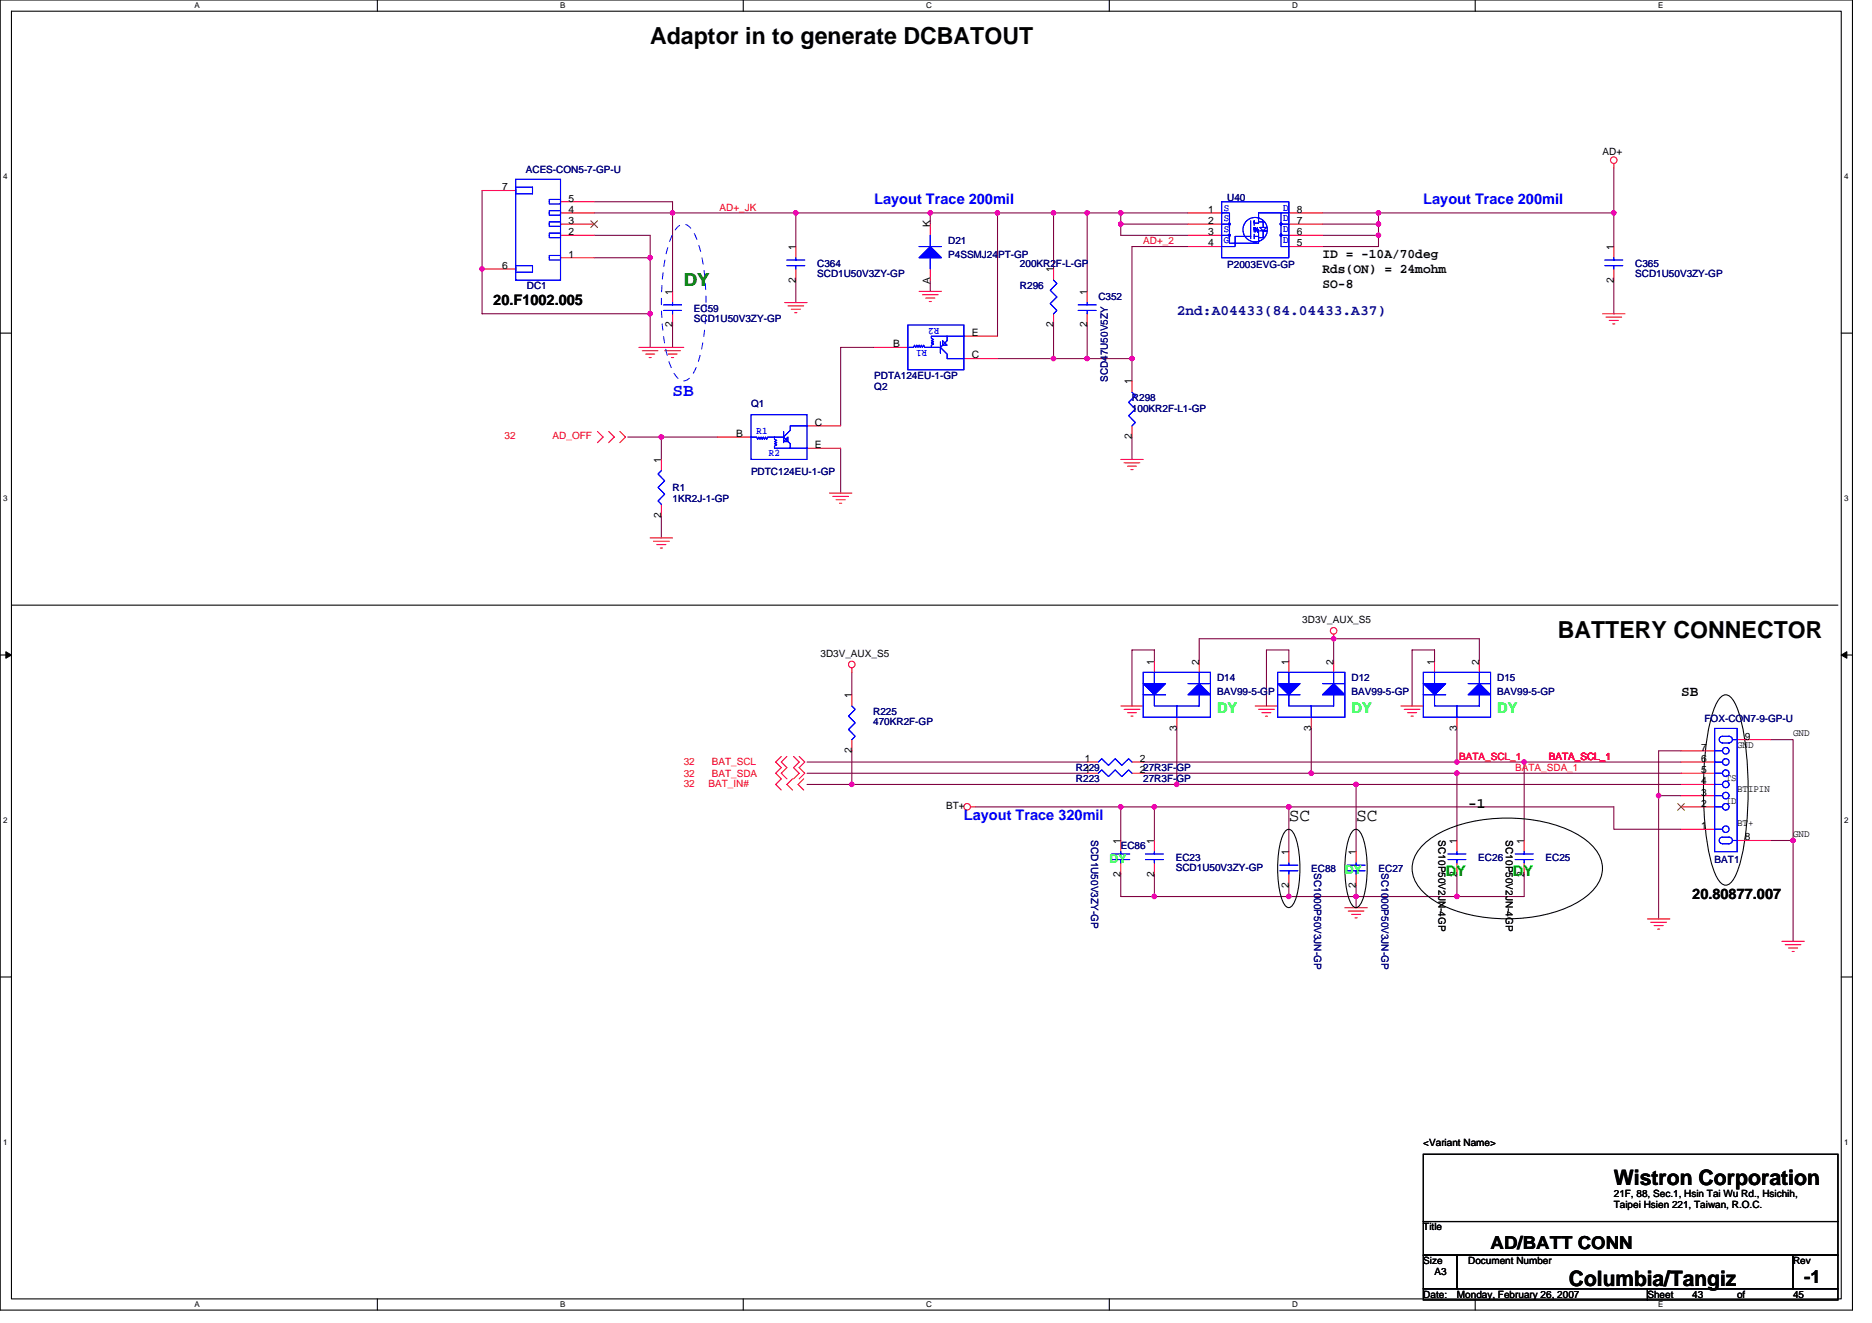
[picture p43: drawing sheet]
<svg xmlns="http://www.w3.org/2000/svg" width="297mm" height="210mm" viewBox="0 0 297 210" stroke-linecap="round" stroke-linejoin="round" font-family="sans-serif">
<defs><g id="words">
<g font-size="3.7">
<text x="103.2" y="7">Adaptor in to generate DCBATOUT</text>
<text x="247.2" y="101.3">BATTERY CONNECTOR</text>
</g>
<g font-size="3.4">
<text x="256.1" y="188">Wistron Corporation</text>
<text x="249" y="204">Columbia/Tangiz</text>
</g>
<text font-size="2.8" fill="#008000" x="108.5" y="45.3">DY</text>
<text font-size="2.8" fill="#00f" x="106.7" y="62.8">SB</text>
<g font-size="2.8">
<text x="204.5" y="130.3">SC</text>
<text x="215.2" y="130.3">SC</text>
<text x="236.5" y="198.2">AD/BATT CONN</text>
<text x="286.3" y="203.6">-1</text>
</g>
<g font-size="2.3" fill="#00f">
<text x="138.7" y="32.4">Layout Trace 200mil</text>
<text x="225.8" y="32.4">Layout Trace 200mil</text>
<text x="152.9" y="130.2">Layout Trace 320mil</text>
</g>
<g font-size="2.3">
<text x="78.3" y="48.4">20.F1002.005</text>
<text x="266.7" y="110.4">SB</text>
<text x="233" y="128.2">-1</text>
<text x="268.5" y="142.6">20.80877.007</text>
</g>
<text font-size="2.3" fill="#0000a0" x="186.7" y="49.9">2nd:A04433(84.04433.A37)</text>
<g font-size="2.3" fill="#00ff40">
<text x="193.1" y="113.1">DY</text>
<text x="214.5" y="113.1">DY</text>
<text x="237.6" y="113.1">DY</text>
</g>
<g font-size="2.3" fill="#0f0">
<text x="229.4" y="139">DY</text>
<text x="240.1" y="139">DY</text>
</g>
<g font-size="2.1">
<text x="209.8" y="40.9">ID = -10A/70deg</text>
<text x="209.8" y="43.3">Rds(ON) = 24mohm</text>
<text x="209.8" y="45.7">SO-8</text>
</g>
<g font-size="1.9" fill="#00ff40">
<text x="176.1" y="136.9">DY</text>
<text x="213.4" y="138.7">DY</text>
</g>
<g font-size="1.6" fill="#000080">
<text x="83.4" y="27.4">ACES-CON5-7-GP-U</text>
<text x="194.7" y="31.8">U40</text>
<text x="150.4" y="38.8">D21</text>
<text x="150.4" y="40.9">P4SSMJ24PT-GP</text>
<text x="83.6" y="45.9">DC1</text>
<text x="129.7" y="42.3">C364</text>
<text x="129.7" y="43.9">SCD1U50V3ZY-GP</text>
<text x="161.8" y="45.9">R296</text>
<text x="161.8" y="42.3">200KR2F-L-GP</text>
<text x="174.3" y="47.6">C352</text>
<text x="194.7" y="42.5">P2003EVG-GP</text>
<text x="259.5" y="42.3">C365</text>
<text x="259.5" y="43.9">SCD1U50V3ZY-GP</text>
<text x="110.1" y="49.4">EC59</text>
<text x="110.1" y="51">SCD1U50V3ZY-GP</text>
<text x="119.2" y="64.5">Q1</text>
<text x="138.7" y="61.9">Q2</text>
<text x="138.7" y="60.1">PDTA124EU-1-GP</text>
<text x="175.8" y="60.6" transform="rotate(-90 175.8 60.6)">SCD47U50V5ZY</text>
<text x="179.6" y="63.6">R298</text>
<text x="179.6" y="65.4">100KR2F-L1-GP</text>
<text x="106.7" y="77.9">R1</text>
<text x="119.2" y="75.4">PDTC124EU-1-GP</text>
<text x="106.7" y="79.7">1KR2J-1-GP</text>
<text x="138.6" y="113.4">R225</text>
<text x="193.1" y="108.1">D14</text>
<text x="193.1" y="110.2">BAV99-5-GP</text>
<text x="214.5" y="108.1">D12</text>
<text x="214.5" y="110.2">BAV99-5-GP</text>
<text x="237.6" y="108.1">D15</text>
<text x="237.6" y="110.2">BAV99-5-GP</text>
<text x="138.6" y="115">470KR2F-GP</text>
<text x="270.5" y="114.5">FOX-CON7-9-GP-U</text>
<text x="170.7" y="122.3">R229</text>
<text x="170.7" y="124.1">R223</text>
<text x="181.4" y="124.1">27R3F-GP</text>
<text x="173.2" y="133.3" transform="rotate(90 173.2 133.3)">SCD1U50V3ZY-GP</text>
<text x="177.8" y="134.8">EC86</text>
<text x="186.6" y="136.5">EC23</text>
<text x="234.6" y="136.5">EC26</text>
<text x="245.2" y="136.5">EC25</text>
<text x="272.1" y="136.9">BAT1</text>
<text x="186.6" y="138.2">SCD1U50V3ZY-GP</text>
<text x="208.1" y="138.3">EC88</text>
<text x="208.5" y="138.5" transform="rotate(90 208.5 138.5)">SC1000P50V3JN-GP</text>
<text x="218.7" y="138.3">EC27</text>
<text x="219.2" y="138.5" transform="rotate(90 219.2 138.5)">SC1000P50V3JN-GP</text>
</g>
<g font-size="1.6">
<text x="254.3" y="24.5">AD+</text>
<text x="79.7" y="30.2">7</text>
<text x="90.2" y="35.5">3</text>
<text x="90.2" y="33.8">4</text>
<text x="90.2" y="32">5</text>
<text x="191.7" y="33.8">1</text>
<text x="191.7" y="35.5">2</text>
<text x="205.8" y="35.5">7</text>
<text x="205.8" y="33.8">8</text>
<text x="90.2" y="40.9">1</text>
<text x="90.2" y="37.3">2</text>
<text x="126.3" y="39.6" transform="rotate(-90 126.3 39.6)">1</text>
<text x="147.6" y="36.1" transform="rotate(-90 147.6 36.1)">K</text>
<text x="191.7" y="37.3">3</text>
<text x="191.7" y="39.1">4</text>
<text x="205.8" y="39.1">5</text>
<text x="205.8" y="37.3">6</text>
<text x="256" y="39.6" transform="rotate(-90 256 39.6)">1</text>
<text x="79.7" y="42.7">6</text>
<text x="106.7" y="46.8" transform="rotate(-90 106.7 46.8)">1</text>
<text x="126.3" y="44.8" transform="rotate(-90 126.3 44.8)">2</text>
<text x="147.6" y="45" transform="rotate(-90 147.6 45)">A</text>
<text x="167.1" y="43.2" transform="rotate(-90 167.1 43.2)">1</text>
<text x="172.5" y="46.8" transform="rotate(-90 172.5 46.8)">1</text>
<text x="256" y="44.8" transform="rotate(-90 256 44.8)">2</text>
<text x="106.7" y="51.9" transform="rotate(-90 106.7 51.9)">2</text>
<text x="154.2" y="53.3">E</text>
<text x="167.1" y="51.9" transform="rotate(-90 167.1 51.9)">2</text>
<text x="172.5" y="51.9" transform="rotate(-90 172.5 51.9)">2</text>
<text x="141.7" y="55.1">B</text>
<text x="154.2" y="56.9">C</text>
<text x="179.6" y="61" transform="rotate(-90 179.6 61)">1</text>
<text x="116.8" y="69.3">B</text>
<text x="129.3" y="71.1">E</text>
<text x="129.3" y="67.5">C</text>
<text x="179.6" y="69.7" transform="rotate(-90 179.6 69.7)">2</text>
<text x="104.9" y="73.4" transform="rotate(-90 104.9 73.4)">1</text>
<text x="104.9" y="82.2" transform="rotate(-90 104.9 82.2)">2</text>
<text x="206.6" y="98.8">3D3V_AUX_S5</text>
<text x="130.2" y="104.2">3D3V_AUX_S5</text>
<text x="183.2" y="105.4" transform="rotate(-90 183.2 105.4)">1</text>
<text x="190.3" y="105.4" transform="rotate(-90 190.3 105.4)">2</text>
<text x="204.5" y="105.4" transform="rotate(-90 204.5 105.4)">1</text>
<text x="211.6" y="105.4" transform="rotate(-90 211.6 105.4)">2</text>
<text x="227.6" y="105.4" transform="rotate(-90 227.6 105.4)">1</text>
<text x="234.7" y="105.4" transform="rotate(-90 234.7 105.4)">2</text>
<text x="135.1" y="110.8" transform="rotate(-90 135.1 110.8)">1</text>
<text x="135.1" y="119.5" transform="rotate(-90 135.1 119.5)">2</text>
<text x="186.7" y="116" transform="rotate(-90 186.7 116)">3</text>
<text x="208" y="116" transform="rotate(-90 208 116)">3</text>
<text x="231.2" y="116" transform="rotate(-90 231.2 116)">3</text>
<text x="269.9" y="119.1">7</text>
<text x="275.6" y="118.6">GND</text>
<text x="276.9" y="117.3">9</text>
<text x="284.5" y="116.8">GND</text>
<text x="172.1" y="120.9">1</text>
<text x="172.1" y="122.7">1</text>
<text x="180.9" y="120.9">2</text>
<text x="180.9" y="122.7">227R3F-GP</text>
<text x="269.9" y="124.4">4</text>
<text x="269.9" y="122.7">5</text>
<text x="269.9" y="120.9">6</text>
<text x="273.9" y="123.9">TS</text>
<text x="275.6" y="125.7">BTIPIN</text>
<text x="150.1" y="128.4">BT+</text>
<text x="269.9" y="131.6">1</text>
<text x="269.9" y="128">2</text>
<text x="269.9" y="126.2">3</text>
<text x="273.9" y="127.5">ID</text>
<text x="275.6" y="131">BT+</text>
<text x="177.8" y="133.9" transform="rotate(-90 177.8 133.9)">1</text>
<text x="183.2" y="133.9" transform="rotate(-90 183.2 133.9)">1</text>
<text x="204.5" y="135.7" transform="rotate(-90 204.5 135.7)">1</text>
<text x="215.2" y="135.7" transform="rotate(-90 215.2 135.7)">1</text>
<text x="228.3" y="133.3" transform="rotate(90 228.3 133.3)">SC10P50V2JN-4GP</text>
<text x="231.2" y="133.9" transform="rotate(-90 231.2 133.9)">1</text>
<text x="238.9" y="133.3" transform="rotate(90 238.9 133.3)">SC10P50V2JN-4GP</text>
<text x="241.8" y="133.9" transform="rotate(-90 241.8 133.9)">1</text>
<text x="276.9" y="133.3">8</text>
<text x="284.5" y="132.8">GND</text>
<text x="177.8" y="139.1" transform="rotate(-90 177.8 139.1)">2</text>
<text x="183.2" y="139.1" transform="rotate(-90 183.2 139.1)">2</text>
<text x="204.5" y="140.8" transform="rotate(-90 204.5 140.8)">2</text>
<text x="215.2" y="140.8" transform="rotate(-90 215.2 140.8)">2</text>
<text x="231.2" y="139.1" transform="rotate(-90 231.2 139.1)">2</text>
<text x="241.8" y="139.1" transform="rotate(-90 241.8 139.1)">2</text>
<text x="225.8" y="181.9">&lt;Variant Name&gt;</text>
<text x="256.1" y="189.9">21F, 88, Sec.1, Hsin Tai Wu Rd., Hsichih,</text>
<text x="256.1" y="191.7">Taipei Hsien 221, Taiwan, R.O.C.</text>
<text x="225.8" y="195.2">Title</text>
<text x="225.8" y="200.6">Size</text>
<text x="227.6" y="202.3">A3</text>
<text x="233" y="200.6">Document Number</text>
<text x="284.5" y="200.6">Rev</text>
<text x="225.8" y="205.9">Date:</text>
<text x="231.2" y="205.9">Monday, February 26, 2007</text>
<text x="261.4" y="205.9">Sheet</text>
<text x="268.5" y="205.9">43</text>
<text x="275.6" y="205.9">of</text>
<text x="284.5" y="205.9">45</text>
</g>
<g font-size="1.6" fill="#f00">
<text x="114.2" y="33.4">AD+_JK</text>
<text x="181.4" y="38.8">AD+_2</text>
<text x="80" y="69.7">32</text>
<text x="87.7" y="69.7">AD_OFF</text>
<text x="108.5" y="123.2">32</text>
<text x="108.5" y="121.4">32</text>
<text x="108.5" y="124.8">32</text>
<text x="112.4" y="124.8">BAT_IN#</text>
<text x="112.9" y="123.2">BAT_SDA</text>
<text x="112.9" y="121.4">BAT_SCL</text>
<text x="231.5" y="120.5">BATA_SCL_1</text>
<text x="240.4" y="122.3">BATA_SDA_1</text>
<text x="245.8" y="120.5">BATA_SCL_1</text>
</g>
<g font-size="1.6" fill="#00f">
<text x="194.2" y="33.4">S</text>
<text x="194.2" y="35">S</text>
<text x="203.6" y="35">D</text>
<text x="203.6" y="33.4">D</text>
<text x="194.2" y="36.8">S</text>
<text x="194.2" y="38.6">G</text>
<text x="203.6" y="38.6">D</text>
<text x="203.6" y="36.8">D</text>
<text x="149" y="52" transform="rotate(180 149 52)">R2</text>
<text x="147.1" y="55.6" transform="rotate(180 147.1 55.6)">R1</text>
<text x="120.1" y="68.8">R1</text>
<text x="122" y="72.4">R2</text>
</g>
<g font-size="1.3">
<text x="30.8" y="1.3">A</text>
<text x="88.9" y="1.3">B</text>
<text x="147" y="1.3">C</text>
<text x="205" y="1.3">D</text>
<text x="263.1" y="1.3">E</text>
<text x=".5" y="28.4">4</text>
<text x="292.6" y="28.4">4</text>
<text x=".5" y="79.5">3</text>
<text x="292.6" y="79.5">3</text>
<text x=".5" y="130.6">2</text>
<text x="292.6" y="130.6">2</text>
<text x=".5" y="181.7">1</text>
<text x="292.6" y="181.7">1</text>
<text x="30.8" y="207.4">A</text>
<text x="88.9" y="207.4">B</text>
<text x="147" y="207.4">C</text>
<text x="205" y="207.4">D</text>
<text x="263.1" y="207.4">E</text>
</g>
</g></defs>
<path d="M0 0h293.9v207.9h-293.9zM1.8 1.8h290.4v204.3h-290.4z" fill="none" stroke="#000" stroke-width=".17"/>
<g fill="#fff">
<path d="M30.8 .2h.9v1.4h-.9z"/>
<path d="M30.8 206.3h.9v1.4h-.9z"/>
</g>
<path d="M59.9 0v1.8M59.9 206.1v1.8" fill="none" stroke="#000" stroke-width=".17"/>
<g fill="#fff">
<path d="M88.9 .2h.8v1.4h-.8z"/>
<path d="M88.9 206.3h.8v1.4h-.8z"/>
</g>
<path d="M117.9 0v1.8M117.9 206.1v1.8" fill="none" stroke="#000" stroke-width=".17"/>
<g fill="#fff">
<path d="M147 .2h.9v1.4h-.9z"/>
<path d="M147 206.3h.9v1.4h-.9z"/>
</g>
<path d="M176 0v1.8M176 206.1v1.8" fill="none" stroke="#000" stroke-width=".17"/>
<g fill="#fff">
<path d="M205 .2h.9v1.4h-.9z"/>
<path d="M205 206.3h.9v1.4h-.9z"/>
</g>
<path d="M234.1 0v1.8M234.1 206.1v1.8" fill="none" stroke="#000" stroke-width=".17"/>
<g fill="#fff">
<path d="M263.1 .2h.8v1.4h-.8z"/>
<path d="M263.1 206.3h.8v1.4h-.8z"/>
<path d="M.5 27.3h.7v1.4h-.7z"/>
<path d="M292.6 27.3h.7v1.4h-.7z"/>
<path d="M.5 78.4h.7v1.4h-.7z"/>
<path d="M292.6 78.4h.7v1.4h-.7z"/>
</g>
<path d="M0 52.9h1.8M292.2 52.9h1.7" fill="none" stroke="#000" stroke-width=".17"/>
<g fill="#fff">
<path d="M.5 129.5h.7v1.4h-.7z"/>
<path d="M292.6 129.5h.7v1.4h-.7z"/>
</g>
<path d="M0 103.9h1.8M292.2 103.9h1.7" fill="none" stroke="#000" stroke-width=".17"/>
<path d="M.9 103.4l.9 .5-.9 .5zM292.2 103.9l.8-.5v1z" fill="#000" stroke="#000" stroke-width=".16"/>
<g fill="#fff">
<path d="M.5 180.5h.7v1.4h-.7z"/>
<path d="M292.6 180.5h.7v1.4h-.7z"/>
</g>
<g fill="none" stroke="#000" stroke-width=".17">
<path d="M1.8 96h289.8M273 110.7a1.06 1.06 0 0 1 1.7 0 13.1 13.1 0 0 1 2.1 6 55.3 55.3 0 0 1-.6 19.9 8.4 8.4 0 0 1-1.5 3.4 1.06 1.06 0 0 1-1.7 0 13.1 13.1 0 0 1-2.1-6 55.9 55.9 0 0 1 .6-20 8.3 8.3 0 0 1 1.5-3.3zM203.9 132l.3-.3 .3-.1a1.76 1.76 0 0 1 1.1 1.4 17.3 17.3 0 0 1-.2 10.1l-.6 .8-.3 .1a1.76 1.76 0 0 1-1.1-1.5 17.6 17.6 0 0 1 .2-10.1zM214.5 132l.3-.3 .4-.1a1.76 1.76 0 0 1 1.1 1.4 17.3 17.3 0 0 1-.3 10.1l-.5 .8-.3 .1a1.76 1.76 0 0 1-1.2-1.5 17.6 17.6 0 0 1 .3-10.1zM225.6 134.3a16.9 16.9 0 0 1 10.1-4.3 25.3 25.3 0 0 1 14.1 2.1 7.7 7.7 0 0 1 4.4 4.7 5.3 5.3 0 0 1-2.3 5.3 19.6 19.6 0 0 1-11 3.6 23.3 23.3 0 0 1-13.5-2.9 6.3 6.3 0 0 1-3.3-5 5.2 5.2 0 0 1 1.5-3.5zM0 155h1.8M292.2 155h1.7M225.8 199.1h5.4v5.4h-5.4zM225.8 183.1h65.8v10.7h-65.8zM225.8 193.8h65.8v5.3h-65.8zM231.2 199.1h53.3v5.4h-53.3zM284.5 199.1h7.1v5.4h-7.1z"/>
<path d="M225.8 204.5h35.6v1.7h-35.6zM261.4 204.5h30.2v1.7h-30.2z"/>
</g>
<g fill="none" stroke="#800040" stroke-width=".17">
<path d="M76.5 30.2v19.6h26.7M94.3 33.8h32M94.3 37.3h8.9v17.8M94.3 32h12.4v14.2M126.3 33.8h21.3v1.8M126.3 33.8v5.3M147.6 33.8h19.6M158.3 33.8v19.5M167.2 33.8h5.3v12.4M167.2 33.8v8.9M172.5 33.8h16M177.8 33.8v3.5h10.7"/>
<path d="M177.8 35.6h10.7M188.5 39.1h-8.9v21.4M209.8 33.8h46.3M209.8 37.3h8.9M209.8 35.6h8.9M218.7 33.8v5.3h-8.9M256.1 26.7v12.4M94.3 40.9h8.9M106.7 51.6v3.5M126.3 44.4v3.6M138.7 55.1h-5.3v12.5M147.6 44.4v1.8"/>
<path d="M158.3 56.9h21.3M167.2 51.6v5.3M172.5 51.6v5.3M256.1 44.4v5.4M99.6 69.3h14.2M104.9 69.3v3.6M133.4 71.1v7.1M179.6 69.3v3.6M104.9 81.8v3.5M135.2 106.7v3.5M135.2 119.1v5.4M183.2 104.9v-1.8h-3.6v8.9"/>
<path d="M186.7 115.6v8.9M190.3 104.9v-3.6h44.4v3.6M204.5 104.9v-1.8h-3.5v8.9M208.1 115.6v7.1M211.6 101.3v3.6M227.6 104.9v-1.8h-3.5v8.9M231.2 115.6v5.3M266.7 119.1h-3.5v7.1h3.5M281 117.3h3.5v16M128.1 120.9h44.4M128.1 122.7h44.4M128.1 124.5h138.6"/>
<path d="M154.7 128h101.4v3.6h10.6M177.8 138.7v3.5h64v-3.5M177.8 128v5.3M181.4 120.9h85.3M181.4 122.7h26.7M183.2 128v5.3M183.2 138.7v3.5M204.5 128v7.1M208.1 122.7h23.1v10.6M215.2 124.5v10.6M231.2 138.7v3.5M231.2 122.7h35.5"/>
<path d="M241.8 120.9v12.4M263.2 126.2v19.6M281 133.3h3.5M284.5 133.3v16.1M204.5 140.5v1.7M215.2 140.5v3.5"/>
</g>
<g fill="#f0f" stroke="#f0f" stroke-width=".17">
<circle cx="147.6" cy="33.8" r=".35"/>
<circle cx="103.2" cy="49.8" r=".35"/>
<circle cx="241.8" cy="120.9" r=".35"/>
<circle cx="204.5" cy="128" r=".35"/>
<circle cx="183.2" cy="128" r=".35"/>
<circle cx="104.9" cy="69.3" r=".35"/>
<circle cx="177.8" cy="35.5" r=".35"/>
<circle cx="177.8" cy="33.8" r=".35"/>
<circle cx="179.6" cy="56.9" r=".35"/>
<circle cx="167.2" cy="56.9" r=".35"/>
<circle cx="256.1" cy="33.8" r=".35"/>
<circle cx="218.7" cy="33.8" r=".35"/>
<circle cx="167.2" cy="33.8" r=".35"/>
<circle cx="172.5" cy="56.9" r=".35"/>
<circle cx="218.7" cy="37.3" r=".35"/>
<circle cx="158.3" cy="33.8" r=".35"/>
<circle cx="177.8" cy="128" r=".35"/>
<circle cx="215.2" cy="142.2" r=".35"/>
<circle cx="204.5" cy="142.2" r=".35"/>
<circle cx="215.2" cy="124.4" r=".35"/>
<circle cx="183.2" cy="142.2" r=".35"/>
<circle cx="231.2" cy="142.2" r=".35"/>
<circle cx="172.5" cy="33.8" r=".35"/>
<circle cx="218.7" cy="35.5" r=".35"/>
<circle cx="135.2" cy="124.4" r=".35"/>
<circle cx="126.3" cy="33.8" r=".35"/>
<circle cx="263.2" cy="126.2" r=".35"/>
<circle cx="106.7" cy="33.8" r=".35"/>
<circle cx="103.2" cy="40.9" r=".35"/>
<circle cx="208.1" cy="122.7" r=".35"/>
<circle cx="211.6" cy="101.3" r=".35"/>
<circle cx="186.7" cy="124.4" r=".35"/>
<circle cx="76.5" cy="42.7" r=".35"/>
<circle cx="284.5" cy="133.3" r=".35"/>
<circle cx="231.2" cy="122.7" r=".35"/>
<circle cx="231.2" cy="120.9" r=".35"/>
</g>
<g fill="none" stroke="#f00" stroke-width=".17">
<path d="M76.5 30.2h5.3M88.9 33.8h5.4M88.9 35.6h5.4M88.9 37.3h5.4M88.9 32h5.4M126.3 39.1v1.8M147.6 35.6v1.7M188.5 33.8h5.3M188.5 35.6h5.3M188.5 37.3h5.3M188.5 39.1h5.3M204.5 33.8h5.3"/>
<path d="M204.5 35.6h5.3M204.5 37.3h5.3M204.5 39.1h5.3M256.1 26v.7M256.1 39.1v1.8M76.5 42.7h5.3M88.9 40.9h5.4M101.4 55.1h7.1M101.9 55.6h2.5M102.4 56.2h1.5M103 56.7h.3M105.5 55.6h2.5"/>
<path d="M106 56.2h1.4M106.5 56.7h.4M106.7 46.2v1.8M106.7 49.8v1.8M124.5 48h3.6M125 48.5h2.5M125.6 49.1h1.4M126.1 49.6h.3M126.3 42.7v1.7M138.7 55.1h5.4M145.8 46.2h3.6M146.4 46.8h2.5"/>
<path d="M146.9 47.3h1.4M147.4 47.8h.4M147.6 42.7v1.7M152.9 53.3h5.4M152.9 56.9h5.4M167.2 42.7v1.7M167.2 49.8v1.8M172.5 46.2v1.8M172.5 49.8v1.8M254.3 49.8h3.5M254.8 50.3h2.5M255.4 50.8h1.4"/>
<path d="M255.9 51.4h.3M256.1 42.7v1.7M94.8 68.5l.9 .8-.9 .9M96.6 68.5l.9 .8-.9 .9M98.4 68.5l.8 .8-.8 .9M104.9 72.9v1.8M113.8 69.3h5.4M128.1 71.1h5.3M128.1 67.6h5.3M131.6 78.2h3.6M132.1 78.8h2.5M132.7 79.3h1.4"/>
<path d="M133.2 79.8h.4M177.8 72.9h3.6M178.4 73.4h2.5M178.9 74h1.4M179.4 74.5h.4M179.6 60.5v1.7M179.6 67.6v1.7M103.2 85.3h3.5M103.7 85.9h2.5M104.2 86.4h1.5M104.8 87h.3M104.9 80v1.8"/>
<path d="M135.2 106v.7M135.2 110.2v1.8M135.2 117.3v1.8M177.8 112h3.6M178.4 112.5h2.5M178.9 113.1h1.4M179.4 113.6h.4M183.2 104.9v1.8M186.7 113.8v1.8M190.3 104.9v1.8M199.2 112h3.5M199.7 112.5h2.5"/>
<path d="M200.2 113.1h1.5M200.8 113.6h.3M204.5 104.9v1.8M208.1 113.8v1.8M211.6 100.6v.7M211.6 104.9v1.8M222.3 112h3.5M222.8 112.5h2.5M223.3 113.1h1.5M223.9 113.6h.3M227.6 104.9v1.8M231.2 113.8v1.8"/>
<path d="M234.7 104.9v1.8M266.7 119.1h5.4M275.6 117.3h5.4M124 120l-.9 .9 .9 .9-.9 .9 .9 .9-.9 .9 .9 .8M124.9 120l-.9 .9 .9 .9-.9 .9 .9 .9M125.7 123.6l-.8 .9 .8 .8M125.9 120l.9 .9-.9 .9 .9 .9-.9 .9M126.8 120l.9 .9-.9 .9 .9 .9-.9 .9M127.5 123.6l-.9 .9 .9 .8M154 128h.7M172.5 120.9h1.8M172.5 122.7h1.8"/>
<path d="M177.8 133.3v1.8M177.8 136.9v1.8M179.6 120.9h1.8M179.6 122.7h1.8M183.2 133.3v1.8M183.2 136.9v1.8M204.5 135.1v1.8M204.5 138.7v1.8M215.2 135.1v1.8M215.2 138.7v1.8M231.2 133.3v1.8M231.2 136.9v1.8"/>
<path d="M241.8 133.3v1.8M241.8 136.9v1.8M266.7 128h5.4M266.7 120.9h5.4M266.7 122.7h5.4M266.7 131.6h5.4M266.7 126.2h5.4M266.7 124.5h5.4M275.6 133.3h5.4M213.4 144h3.6M213.9 144.5h2.5M214.5 145.1h1.4"/>
<path d="M215 145.6h.3M261.4 145.8h3.6M261.9 146.3h2.5M262.5 146.9h1.4M263 147.4h.4M282.7 149.4h3.6M283.3 149.9h2.5M283.8 150.4h1.4M284.3 151h.4"/>
<circle cx="256.1" cy="25.4" r=".52"/>
<circle cx="135.2" cy="105.4" r=".52"/>
<circle cx="211.6" cy="100.1" r=".52"/>
<circle cx="153.5" cy="128" r=".52"/>
</g>
<path d="M107.5 36a1.23 1.23 0 0 1 1.9 0 11.3 11.3 0 0 1 2.1 5.7 36.9 36.9 0 0 1-.8 16.1 4.4 4.4 0 0 1-1.7 2.5 1.48 1.48 0 0 1-1.9-.8 16.5 16.5 0 0 1-1.9-6.7 35.9 35.9 0 0 1 1.1-14.6l.8-1.7z" fill="none" stroke="#00f" stroke-width=".16" stroke-dasharray="1 1 1 1 1 1 1 1"/>
<g fill="none" stroke="#00f" stroke-width=".17">
<path d="M81.8 28.4h7.1v16h-7.1zM81.8 29.9v.7M81.8 29.7h2.7v1.1h-2.7M87.2 37h1.7v.7h-1.7zM87.2 35.2h1.7v.7h-1.7zM87.2 33.4h1.7v.7h-1.7zM87.2 31.6h1.7v.8h-1.7zM145.8 39.1h3.6M147.6 37.3v1.8M193.8 33.8h1.3v4.8h4.6v-2.2h-.7v-.3v.7M193.8 32h10.7v8.9h-10.7zM193.8 37.3h1.3"/>
<path d="M193.8 35.6h1.3M194.9 35.4h.3v.3h-.3zM194.9 37.2h.3v.2h-.3zM198.5 37.5h-2.5v1.6h-2.2M198.5 35v2.9M199 37.5h.7M199 37.2v.7M199.5 36.1v.7v-.4l-.3 .4v-.7l.3 .3h.2M199.7 35.2h.7v.9M199.9 36.6h1.1h-.6l.6-.5h-1.1l.5 .5v1.1h-.7M203.1 37.2h.3v.2h-.3zM203.1 35.4h.3v.3h-.3z"/>
<path d="M203.3 33.8v5.3h1.2M203.3 37.3h1.2M203.3 35.6h1.2M204.5 33.8h-4.8v1.6h-.7v-.4v.7M81.8 42.1h2.7v1.1h-2.7M81.8 42.3v.7M87.2 40.5h1.7v.8h-1.7zM105.3 48.4h2.8M105.3 49.3h2.8M106.7 48v.4M106.7 49.3v.5M124.9 41.3h2.8"/>
<path d="M124.9 42.1h2.8M126.3 40.9v.4M126.3 42.1v.6M144.1 51.6h8.8v7.1h-8.8zM147.6 40.9v1.8M149.2 54.2v.9l1.1 1.1v.7h2.6M149.6 54.1l.7 .7h-.7zM150.3 53.3h-2.5v.4l.3 .2-.3 .2 .3 .1-.3 .2 .3 .2-.3 .2v.3M152.9 53.3h-2.6v.8l-1.1 1v.9v-.9h-2.5l-.1-.3-.2 .3-.2-.3-.2 .3-.2-.3-.1 .3-.2-.3-.2 .3-.2-.3-.2 .3h-.8M167.2 44.4l.5 .6-1.1 1.1 1.1 1-1.1 1.1 1.1 1.1-.5 .5M171.1 48.4h2.8M171.1 49.3h2.8"/>
<path d="M172.5 48v.4M172.5 49.3v.5M254.7 41.3h2.8M254.7 42.1h2.8M256.1 40.9v.4M256.1 42.1v.6M104.9 74.7l-.5 .5 1.1 1.1-1.1 1 1.1 1.1-1.1 1.1 .5 .5M119.2 69.3h.9l.1 .4 .2-.4 .2 .4 .2-.4 .1 .4 .2-.4 .2 .4 .2-.4 .2 .4 .1-.4h2.5v-.8v1.7M119.2 65.8h8.9v7.1h-8.9zM122.9 69.3v.4l.4 .2-.4 .2 .4 .1-.4 .2 .4 .2-.4 .2v.3h2.5M125 69.3v.8h-.7zM128.1 67.6h-2.7v.7l-1.1 1 1.1 1.1v.7h2.7"/>
<path d="M179.6 62.2l.5 .6-1 1 1 1.1-1 1.1 1 1-.5 .6M135.2 112l.5 .5-1.1 1.1 1.1 1.1-1.1 1 1.1 1.1-.5 .5M181.4 106.7h10.7v7.1h-10.7zM181.4 110.2h3.6M183.2 110.2v1.8h7.1v-1.8M183.2 106.7v1.8M186.7 112v1.8M188.5 108.5h3.6M190.3 106.7v1.8M202.7 106.7h10.7v7.1h-10.7zM202.7 110.2h3.6M204.5 110.2v1.8h7.1v-1.8"/>
<path d="M204.5 106.7v1.8M208.1 112v1.8M209.8 108.5h3.6M211.6 106.7v1.8M225.8 110.2h3.6M225.8 106.7h10.7v7.1h-10.7zM227.6 110.2v1.8h7.1v-1.8M227.6 106.7v1.8M231.2 112v1.8M233 108.5h3.5M234.7 106.7v1.8M272.1 119.1h1.2"/>
<path d="M272.1 115.6h3.5v19.5h-3.5zM273.3 117.9h1.1M274.4 116.8a.52 .52 0 0 1 .5 .5 .52 .52 0 0 1-.5 .6M274.4 116.8h-1.1a.52 .52 0 0 0-.5 .5 .52 .52 0 0 0 .5 .6M274.9 117.3h.7M174.3 120.9l.5-.5 1.1 1 1.1-1 1 1 1.1-1 .5 .5M174.3 122.7l.5-.5 1.1 1 1.1-1 1 1 1.1-1 .5 .5M176.4 135.5h2.9M176.4 136.4h2.9M177.8 135.1v.4M177.8 136.4v.5M181.8 135.5h2.8"/>
<path d="M181.8 136.4h2.8M183.2 135.1v.4M183.2 136.4v.5M203.1 137.3h2.8M203.1 138.2h2.8M204.5 136.9v.4M204.5 138.2v.5M213.8 137.3h2.8M213.8 138.2h2.8M215.2 136.9v.4M215.2 138.2v.5M229.8 135.5h2.8"/>
<path d="M229.8 136.4h2.8M231.2 135.1v.4M231.2 136.4v.5M240.4 135.5h2.9M240.4 136.4h2.9M241.8 135.1v.4M241.8 136.4v.5M272.1 131.6h1.2M272.1 128h1.2M272.1 126.2h1.2M272.1 124.5h1.2M272.1 120.9h1.2"/>
<path d="M272.1 122.7h1.2M273.3 133.9h1.1M274.4 132.8a.52 .52 0 0 1 .5 .5 .52 .52 0 0 1-.5 .6M274.4 132.8h-1.1a.52 .52 0 0 0-.5 .5 .52 .52 0 0 0 .5 .6M274.9 133.3h.7"/>
<circle cx="199.2" cy="36.4" r="1.94"/>
<circle cx="273.8" cy="119.1" r=".52"/>
<circle cx="273.8" cy="131.6" r=".52"/>
<circle cx="273.8" cy="126.2" r=".52"/>
<circle cx="273.8" cy="124.4" r=".52"/>
<circle cx="273.8" cy="120.9" r=".52"/>
<circle cx="273.8" cy="122.7" r=".52"/>
<circle cx="273.8" cy="128" r=".52"/>
</g>
<g fill="#00f" stroke="#00f" stroke-width=".17">
<path d="M225.8 108.5h3.6l-1.8 1.7z" fill-rule="evenodd"/>
<path d="M234.7 108.5l1.8 1.7h-3.5z" fill-rule="evenodd"/>
<path d="M225.8 108.5h3.6l-1.8 1.7z" fill-rule="evenodd"/>
<path d="M234.7 108.5l1.8 1.7h-3.5z" fill-rule="evenodd"/>
<path d="M202.7 108.5h3.6l-1.8 1.7z" fill-rule="evenodd"/>
<path d="M211.6 108.5l1.8 1.7h-3.6z" fill-rule="evenodd"/>
<path d="M202.7 108.5h3.6l-1.8 1.7z" fill-rule="evenodd"/>
<path d="M211.6 108.5l1.8 1.7h-3.6z" fill-rule="evenodd"/>
<path d="M145.8 40.9l1.8-1.8 1.8 1.8z" fill-rule="evenodd"/>
<path d="M145.8 40.9l1.8-1.8 1.8 1.8z" fill-rule="evenodd"/>
<path d="M181.4 108.5h3.6l-1.8 1.7z" fill-rule="evenodd"/>
<path d="M190.3 108.5l1.8 1.7h-3.6z" fill-rule="evenodd"/>
<path d="M181.4 108.5h3.6l-1.8 1.7z" fill-rule="evenodd"/>
<path d="M190.3 108.5l1.8 1.7h-3.6z" fill-rule="evenodd"/>
</g>
<path d="M93.7 35l1.1 1.1M94.8 35l-1.1 1.1M266.2 127.5l1.1 1.1M267.3 127.5l-1.1 1.1" fill="none" stroke="#804000" stroke-width=".16"/>
<use href="#words"/>
</svg>
